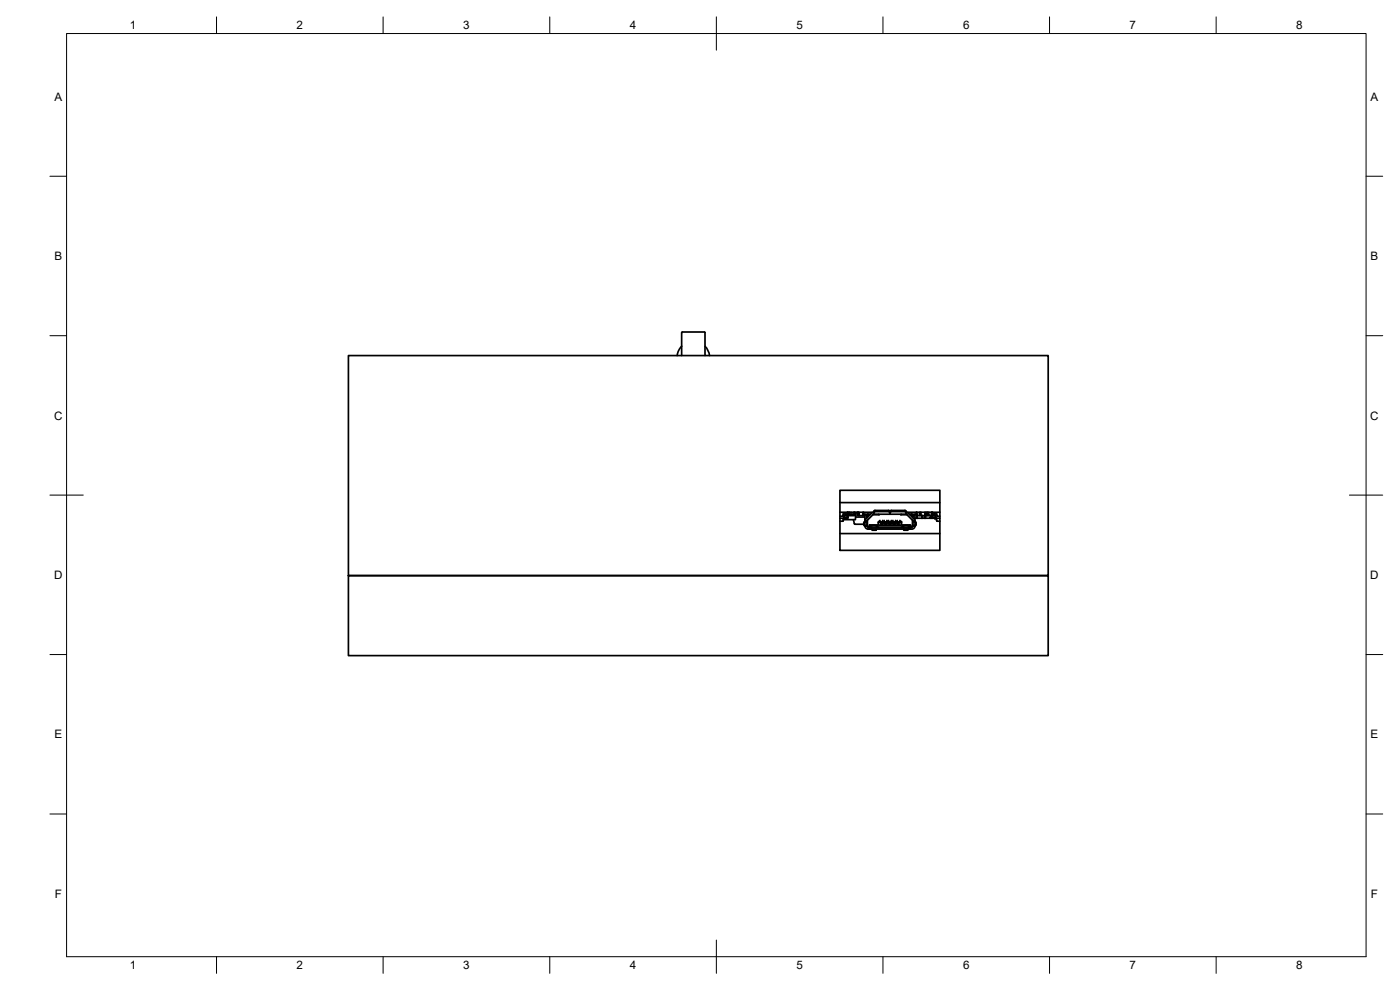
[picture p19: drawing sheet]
<svg xmlns="http://www.w3.org/2000/svg" width="420mm" height="297mm" viewBox="0 0 420 297" stroke-linecap="round" stroke-linejoin="round" font-family="sans-serif">
<defs><g id="words">
<g font-size="3.5">
<text x="39" y="8.8">1</text>
<text x="89" y="8.8">2</text>
<text x="139" y="8.8">3</text>
<text x="189" y="8.8">4</text>
<text x="239" y="8.8">5</text>
<text x="289" y="8.8">6</text>
<text x="339" y="8.8">7</text>
<text x="389" y="8.8">8</text>
<text x="16.3" y="30.2">A</text>
<text x="411.3" y="30.2">A</text>
<text x="16.3" y="78">B</text>
<text x="411.3" y="78">B</text>
<text x="16.2" y="125.9">C</text>
<text x="411.2" y="125.9">C</text>
<text x="16.2" y="173.7">D</text>
<text x="411.2" y="173.7">D</text>
<text x="16.3" y="221.6">E</text>
<text x="411.3" y="221.6">E</text>
<text x="16.4" y="269.4">F</text>
<text x="411.4" y="269.4">F</text>
<text x="39" y="290.8">1</text>
<text x="89" y="290.8">2</text>
<text x="139" y="290.8">3</text>
<text x="189" y="290.8">4</text>
<text x="239" y="290.8">5</text>
<text x="289" y="290.8">6</text>
<text x="339" y="290.8">7</text>
<text x="389" y="290.8">8</text>
</g>
</g></defs>
<!-- layer: Visible -->
<g fill="none" stroke="#000" stroke-width=".51">
<path d="M204.6 99.8v6.9M204.8 99.6h6.6M204.8 99.6l-.2 .2M211.4 99.6l.2 .2M211.6 99.8v6.9M104.6 106.7h210v66h-210h210v24h-210zM204.6 103.9l-.9 1.3-.5 1.5M211.6 103.9l.9 1.3 .4 1.5M252.1 147.1h30v18h-30zM252.1 155.5l2.2-.2-1 .2M252.1 154.9h.9v-.7h.8l.2 .4h-.7v.7h1.2v-.3M252.1 156.4h.8"/>
<path d="M252.1 153.7h10.1M252.1 150.8h30M253.1 155.5l-.2 .9M254.3 153.7v1.6M254.3 154.6h-1v.6h1M254.3 153.7l.2 .1M254.5 153.7v.1M254.5 154.5l-.2 .5M254.5 153.8l-.1 .7-.1-.7M254.5 155.3l-.2 .2M254.5 153.9h2.3v.5h-2.3M254.8 153.7v.2"/>
<path d="M255 153.7v.2M255.4 153.7v.2M256.1 155.9l.4 1.3 2.7 .1M256.2 153.7v.2M256.3 153.7v.2M256.6 153.7v.2M256.8 153.9h.5M256.8 155.1h2.8M256.8 154.4v.3h-2.3M256.8 154.7l-.1 1.2h-3.6M257.3 153.7v.2M257.3 153.7v1h.4v-1v1h1.3v-1v1h.4"/>
<path d="M259.2 153.7v.6h2.1M259.4 154.3v.4M259.4 154.7h.2M259.4 156.6h.8M259.4 156.5l-.2 .9a.59 .59 0 0 0 .9 .3h.1M259.6 156.3v.3M259.6 157.7v.1M259.6 157.8h.6M259.6 156.3h.6M259.6 157.8a1.13 1.13 0 0 0 1.3 1M259.6 154.3v2M259.8 156.6h.1"/>
<path d="M259.8 156.5l-.3 .9 .3 .3M260.2 157.8l.1 .3h.6M260.2 156.3v1.5M260.2 157.5l.2 .5 .4 .1M260.2 154.7h.1M260.3 156.1v1.4l.3 .4 .4 .1v-.5h2.3l.2 .6M260.4 154.3v.1M260.5 154.3l-.3 .1v1M260.8 154.3l-.4 .1-.2 .5M260.9 158.1v.7h12.3M260.9 158.3l.4 .1h11.5M261 157.5l.1 .2"/>
<path d="M261.1 154.4l-.7 .2-.1 .6M261.1 157.7l-.2 .4M261.1 157.7h2.2M261.7 158.8v.3h1.2v-.3M262 154.4l-1.8 1.9M262 157.6l-.9 .5M262.2 154.3h4.8M262.2 153.7l-.6 .3-1.7 1.7-.3 .6M262.2 154.3l-.2 .1M262.5 157.6l.8 .5M263.6 156.8l.5-.1-.1 .1h.4v.6l.3-.2M263.7 154.3l.2 .1h-1.9"/>
<path d="M264.1 156.4v.3M264.1 156.2v.2l-.5 .3v.7l.3 .2h6.4l.2-.2 .1-.7M264.1 156.6h.8M264.4 156.8h.3M264.7 156.8l.7-.1-.1 .1 .4 .1M264.7 156.8l-.3 .1v.3h.3M264.9 156.4v.3l-.8-.1M264.9 156.4h.5v.3l.8-.1v-.2M264.9 156.2v.2M265.4 156.2v.2M265.4 156.6h.8M265.7 156.8h.3"/>
<path d="M265.7 156.9h-1v.3M265.7 156.9v.3h-1M265.7 157.2h.3v.2zM266 156.8l.7-.1-.1 .1 .3 .1M266 156.8l-.3 .1M266.2 156.4h.5v.3l.8-.1v-.2M266.2 156.2v.2M266.7 153.1l-4.3 .1-.2 1.1M266.7 153.5h-4.1l-.3 .3M266.7 156.2v.2M266.7 156.6h.8M266.7 153.1l.3 .2v1"/>
<path d="M266.7 153.5l.3 .3M266.9 156.8h.3M266.9 156.9h-.9v.3M266.9 156.9v.3h-.9M266.9 157.2h.3v.2zM267 154.3h4.9M267 153.7h.1M267.1 153.4v.9M267.1 153.4l.4-.3h4.1l.3 .2v1M267.2 156.8l.8-.1-.1 .1 .3 .1M267.2 156.8l-.3 .1M267.5 156.4h.5v.3l.8-.1"/>
<path d="M267.5 156.2v.2M268 156.2v.2M268 156.6h.8M268.2 156.8h.3M268.2 156.9h-1v.3M268.2 156.9v.3h-1M268.2 157.2h.3v.2zM268.5 156.8l.8-.1-.1 .1 .3 .1M268.5 156.8l-.3 .1M268.8 156.4v.3M268.8 156.4h.5v.3l.8-.1M268.8 156.2v.2"/>
<path d="M269.3 156.2v.2M269.3 156.6h.8M269.5 156.9h-1v.3M269.5 156.9v.3h-1M269.7 156.8v.6h-.2v-.2h.2v-.3h-.2M270.1 156.2v.2M270.1 156.6v.1M270.3 156.4l-.2 .2M270.3 156.4l.3 .2M270.5 154.3l-.2 .1h1.9M270.5 156.6l-1 .2M270.6 156.6v.1"/>
<path d="M270.8 157.7h2.2M270.8 157.9l-.2 .2M271.2 158.8v.3h1.2v-.3M271.7 157.6l-.9 .5M271.9 153.7h10.2M271.9 153.7l.5 .1 1.9 1.9 .3 .6h-.6M271.9 154.3l.2 .1M271.9 153.8l-.3-.3h-4.1l-.4 .3M272.1 154.4l1.9 1.9M272.2 157.6l.8 .5M273 154.4l.6 .1 .2 .7M273 157.7l.3 .4h-12.4"/>
<path d="M273.2 157.5l-.2 .2M273.2 158.3l-.4 .1M273.4 154.3l.4 .1 .2 .5M273.5 154.3h.1M273.7 154.3l.3 .3v.8M273.8 156.1v1.4l-.2 .4-.4 .1v-.5h-2.4v.5M273.9 154.5v.2M274 156.3v1.5M274 156.6h.6M274 157.7h.6M274 157.5l-.2 .5-.4 .1M274 157.8h.6"/>
<path d="M274 157.8l-.1 .3h-.7v.7M274.3 156.6h.1M274.4 156.5l.2 .9-.3 .3M274.5 154.3l.1 2.3M274.6 157.7v.1M274.6 157.8a1.15 1.15 0 0 1-1.4 1M274.6 156.6h.1M274.7 156.5l.2 .9-.3 .3M275 153.7v.6h-2.1M275.2 153.7v1h.7M275.3 154.7v.8h-.2v-1.8v1.8h-.5M275.9 153.7v1h.4v-1v1h1.3v-1v1h.4"/>
<path d="M276.7 154.7v.8h-1.4M276.9 154.7v.8M277.8 154.7v.8h-.2v-.8v.8h-.9M278 153.7v1M278.3 153.7v1h-.3M278.4 153.7v1h.3M278.7 153.7v1h.8M279.2 154.7v.8h-1.4M279.2 155.5h1.6M279.4 154.7v.8M279.5 154.7h.2M279.5 153.7v1"/>
<path d="M279.7 153.8l.1 .7v-.7M279.7 155.3l.1 .2 1-.2M279.7 153.7v.1M279.7 154.5v.5M279.8 154.6v.7M279.8 154.6h1v.6h-1M279.8 155l-.1 .3h1.1M279.8 153.7v.9M279.8 153.7l-.1 .1M280.5 155.5v.2h.6M280.8 155.3l1.3 .2M281.1 155.5l.1 .8 .9 .1"/>
<path d="M282.1 154.9h-.9v-.7h-1v.4h.6v.7M252.1 160.1h30"/>
</g>
<circle cx="273.9" cy="154.7" r=".25" fill="#000"/>
<!-- layer: BORDER -->
<g fill="none" stroke="#000" stroke-width=".3">
<path d="M20 10.1h390v276.9h-390zM65 5.1v5M115 5.1v5M165 5.1v5M215 5.1v10M265 5.1v5M315 5.1v5M365 5.1v5M15 52.9h5M410 52.9h5M15 100.7h5M410 100.7h5"/>
<path d="M15 148.6h10M405 148.6h10M15 196.4h5M410 196.4h5M15 244.2h5M410 244.2h5M65 287v5M115 287v5M165 287v5M215 282.1v9.9M265 287v5M315 287v5"/>
<path d="M365 287v5"/>
</g>
<use href="#words"/>
</svg>
